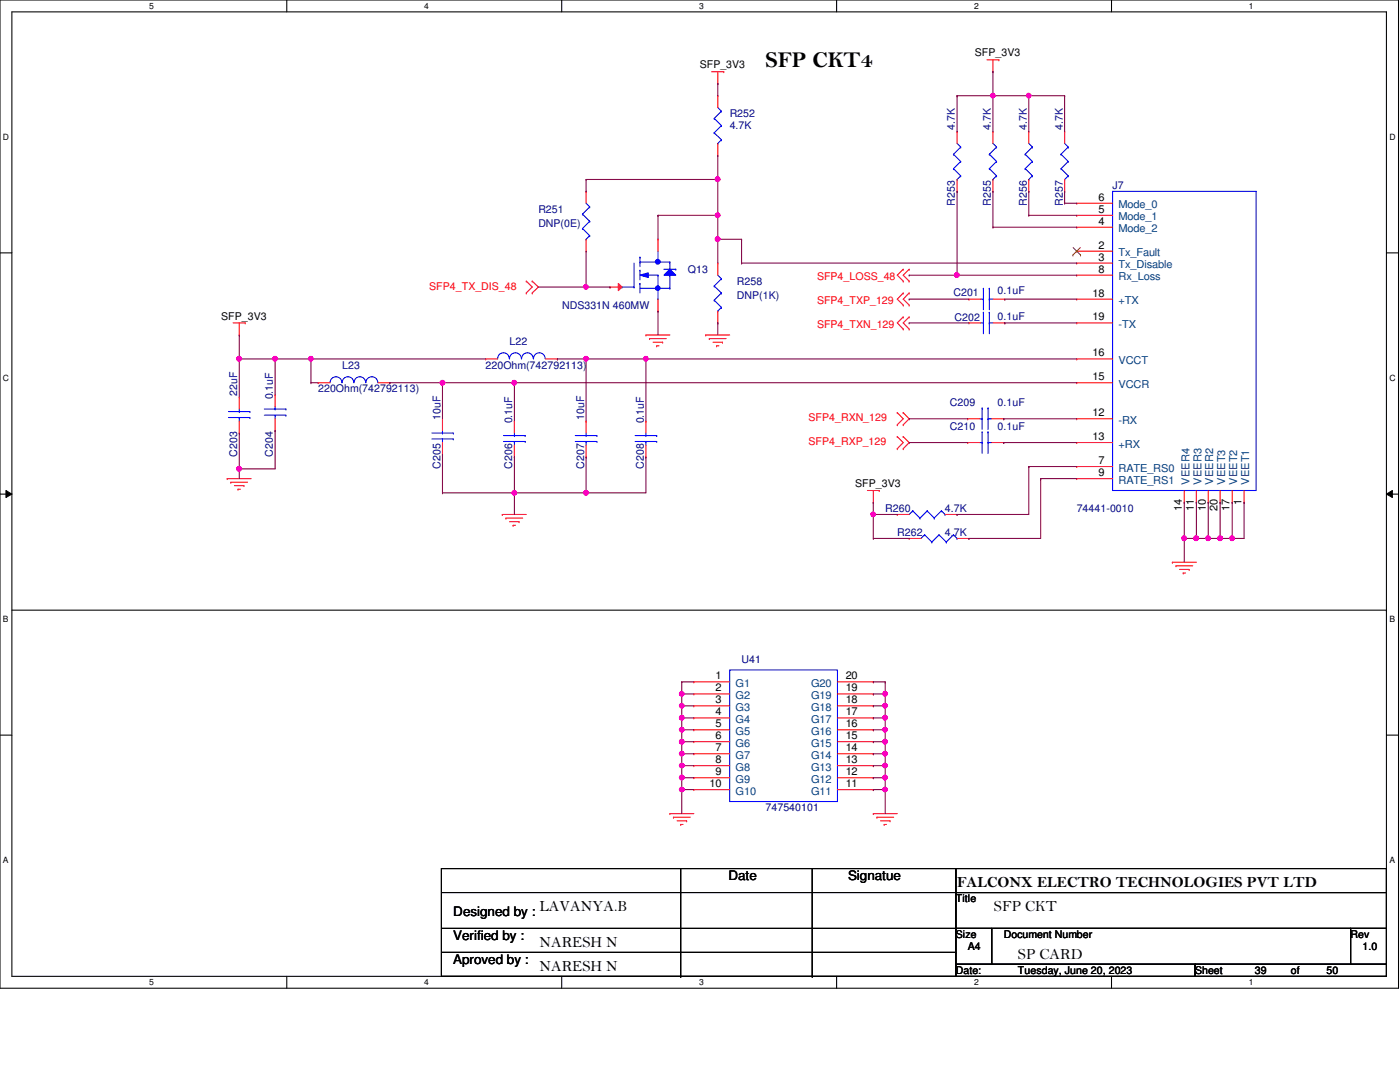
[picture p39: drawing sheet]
<svg xmlns="http://www.w3.org/2000/svg" width="279mm" height="216mm" viewBox="0 0 279 216" stroke-linecap="round" stroke-linejoin="round" font-family="sans-serif">
<defs><g id="words">
<text font-size="4.5" x="152.8" y="13.4">SFP CKT4</text>
<g font-size="3.1">
<text x="191" y="177">FALCONX ELECTRO TECHNOLOGIES PVT LTD</text>
<text x="107.7" y="181.7">LAVANYA.B</text>
<text x="198.4" y="181.7">SFP CKT</text>
<text x="107.7" y="188.9">NARESH N</text>
<text x="203.2" y="191.3">SP CARD</text>
<text x="107.7" y="193.7">NARESH N</text>
</g>
<g font-size="2.6">
<text x="145.4" y="175.7">Date</text>
<text x="169.2" y="175.7">Signatue</text>
<text x="90.5" y="182.8">Designed by :</text>
<text x="90.5" y="187.6">Verified by :</text>
<text x="90.5" y="192.4">Aproved by :</text>
</g>
<g font-size="2.2">
<text x="219.2" y="40">6</text>
<text x="219.2" y="42.5">5</text>
<text x="219.2" y="44.8">4</text>
<text x="219.2" y="52">3</text>
<text x="219.2" y="49.6">2</text>
<text x="218" y="59.2">18</text>
<text x="219.2" y="54.4">8</text>
<text x="218" y="63.9">19</text>
<text x="218" y="71.1">16</text>
<text x="218" y="75.9">15</text>
<text x="218" y="83.1">12</text>
<text x="218" y="87.8">13</text>
<text x="219.2" y="92.6">7</text>
<text x="219.2" y="95">9</text>
<text x="235.8" y="102" transform="rotate(-90 235.8 102)">14</text>
<text x="238.3" y="102" transform="rotate(-90 238.3 102)">11</text>
<text x="240.6" y="102" transform="rotate(-90 240.6 102)">10</text>
<text x="243" y="102" transform="rotate(-90 243 102)">20</text>
<text x="245.4" y="102" transform="rotate(-90 245.4 102)">17</text>
<text x="247.8" y="100.8" transform="rotate(-90 247.8 100.8)">1</text>
<text x="142.8" y="135.6">1</text>
<text x="142.8" y="138">2</text>
<text x="168.8" y="135.6">20</text>
<text x="168.8" y="138">19</text>
<text x="142.8" y="142.7">4</text>
<text x="142.8" y="140.3">3</text>
<text x="168.8" y="140.3">18</text>
<text x="168.8" y="142.7">17</text>
<text x="142.8" y="145.1">5</text>
<text x="142.8" y="147.5">6</text>
<text x="142.8" y="149.9">7</text>
<text x="168.8" y="145.1">16</text>
<text x="168.8" y="147.5">15</text>
<text x="168.8" y="149.9">14</text>
<text x="142.8" y="152.3">8</text>
<text x="142.8" y="154.7">9</text>
<text x="168.8" y="154.7">12</text>
<text x="168.8" y="152.3">13</text>
<text x="141.6" y="157.1">10</text>
<text x="168.8" y="157.1">11</text>
</g>
<g font-size="2.2" fill="#004080">
<text x="223.2" y="41.6">Mode_0</text>
<text x="223.2" y="44">Mode_1</text>
<text x="223.2" y="46.4">Mode_2</text>
<text x="223.2" y="53.5">Tx_Disable</text>
<text x="223.2" y="51.1">Tx_Fault</text>
<text x="223.2" y="55.9">Rx_Loss</text>
<text x="223.2" y="60.7">+TX</text>
<text x="223.2" y="65.4">-TX</text>
<text x="223.2" y="77.4">VCCR</text>
<text x="223.2" y="72.6">VCCT</text>
<text x="223.2" y="84.6">-RX</text>
<text x="223.2" y="89.3">+RX</text>
<text x="223.2" y="94.1">RATE_RS0</text>
<text x="223.2" y="96.5">RATE_RS1</text>
<text x="237.4" y="96.7" transform="rotate(-90 237.4 96.7)">VEER4</text>
<text x="239.8" y="96.7" transform="rotate(-90 239.8 96.7)">VEER3</text>
<text x="242.1" y="96.7" transform="rotate(-90 242.1 96.7)">VEER2</text>
<text x="244.5" y="96.7" transform="rotate(-90 244.5 96.7)">VEET3</text>
<text x="246.9" y="96.7" transform="rotate(-90 246.9 96.7)">VEET2</text>
<text x="249.3" y="96.7" transform="rotate(-90 249.3 96.7)">VEET1</text>
<text x="146.8" y="137.1">G1</text>
<text x="161.9" y="137.1">G20</text>
<text x="146.8" y="139.5">G2</text>
<text x="146.8" y="141.9">G3</text>
<text x="161.9" y="139.5">G19</text>
<text x="161.9" y="141.9">G18</text>
<text x="146.8" y="144.3">G4</text>
<text x="146.8" y="146.6">G5</text>
<text x="146.8" y="149">G6</text>
<text x="161.9" y="144.3">G17</text>
<text x="161.9" y="146.6">G16</text>
<text x="161.9" y="149">G15</text>
<text x="146.8" y="151.4">G7</text>
<text x="146.8" y="153.8">G8</text>
<text x="161.9" y="151.4">G14</text>
<text x="161.9" y="153.8">G13</text>
<text x="146.8" y="156.2">G9</text>
<text x="146.8" y="158.6">G10</text>
<text x="161.9" y="158.6">G11</text>
<text x="161.9" y="156.2">G12</text>
</g>
<g font-size="2.1">
<text x="194.6" y="11.3">SFP_3V3</text>
<text x="139.7" y="13.6">SFP_3V3</text>
<text x="44.2" y="63.8">SFP_3V3</text>
<text x="170.7" y="97.2">SFP_3V3</text>
<text x="190.8" y="180">Title</text>
<text x="190.8" y="187.2">Size</text>
<text x="193.1" y="189.6">A4</text>
<text x="200.3" y="187.2">Document Number</text>
<text x="269.5" y="187.2">Rev</text>
<text x="271.9" y="189.6">1.0</text>
<text x="190.8" y="194.4">Date:</text>
<text x="203.2" y="194.4">Tuesday, June 20, 2023</text>
<text x="238.5" y="194.4">Sheet</text>
<text x="250.4" y="194.4">39</text>
<text x="257.6" y="194.4">of</text>
<text x="264.8" y="194.4">50</text>
</g>
<g font-size="2.1" fill="#000080">
<text x="145.6" y="23.4">R252</text>
<text x="145.6" y="25.8">4.7K</text>
<text x="190.6" y="26" transform="rotate(-90 190.6 26)">4.7K</text>
<text x="197.7" y="26" transform="rotate(-90 197.7 26)">4.7K</text>
<text x="204.9" y="26" transform="rotate(-90 204.9 26)">4.7K</text>
<text x="212.1" y="26" transform="rotate(-90 212.1 26)">4.7K</text>
<text x="190.6" y="41.1" transform="rotate(-90 190.6 41.1)">R253</text>
<text x="197.7" y="41.1" transform="rotate(-90 197.7 41.1)">R255</text>
<text x="204.9" y="41.1" transform="rotate(-90 204.9 41.1)">R256</text>
<text x="212.1" y="41.1" transform="rotate(-90 212.1 41.1)">R257</text>
<text x="222" y="37.8">J7</text>
<text x="107.4" y="42.5">R251</text>
<text x="107.4" y="45.4">DNP(0E)</text>
<text x="137.3" y="54.4">Q13</text>
<text x="147.1" y="56.9">R258</text>
<text x="147.1" y="59.7">DNP(1K)</text>
<text x="190.3" y="59">C201</text>
<text x="199.1" y="58.8">0.1uF</text>
<text x="112.2" y="61.6">NDS331N 460MW</text>
<text x="190.5" y="64">C202</text>
<text x="199.1" y="63.8">0.1uF</text>
<text x="101.7" y="68.8">L22</text>
<text x="68.3" y="73.6">L23</text>
<text x="96.9" y="73.6">220Ohm(742792113)</text>
<text x="47.3" y="79" transform="rotate(-90 47.3 79)">22uF</text>
<text x="54.5" y="79.7" transform="rotate(-90 54.5 79.7)">0.1uF</text>
<text x="63.5" y="78.3">220Ohm(742792113)</text>
<text x="87.9" y="83.8" transform="rotate(-90 87.9 83.8)">10uF</text>
<text x="116.6" y="83.8" transform="rotate(-90 116.6 83.8)">10uF</text>
<text x="189.6" y="80.9">C209</text>
<text x="199.1" y="80.9">0.1uF</text>
<text x="102.2" y="84.5" transform="rotate(-90 102.2 84.5)">0.1uF</text>
<text x="128.5" y="84.5" transform="rotate(-90 128.5 84.5)">0.1uF</text>
<text x="189.6" y="85.7">C210</text>
<text x="199.1" y="85.7">0.1uF</text>
<text x="47.3" y="91.2" transform="rotate(-90 47.3 91.2)">C203</text>
<text x="54.5" y="91.2" transform="rotate(-90 54.5 91.2)">C204</text>
<text x="87.9" y="93.6" transform="rotate(-90 87.9 93.6)">C205</text>
<text x="102.2" y="93.6" transform="rotate(-90 102.2 93.6)">C206</text>
<text x="116.6" y="93.6" transform="rotate(-90 116.6 93.6)">C207</text>
<text x="128.5" y="93.6" transform="rotate(-90 128.5 93.6)">C208</text>
<text x="176.7" y="102.2">R260</text>
<text x="179.1" y="107">R262</text>
<text x="188.6" y="107">4.7K</text>
<text x="188.6" y="102.2">4.7K</text>
<text x="214.9" y="102.2">74441-0010</text>
<text x="148" y="132.3">U41</text>
<text x="152.8" y="161.9">747540101</text>
</g>
<g font-size="2.1" fill="#f00">
<text x="85.7" y="57.8">SFP4_TX_DIS_48</text>
<text x="163.1" y="55.9">SFP4_LOSS_48</text>
<text x="163.1" y="60.7">SFP4_TXP_129</text>
<text x="163.1" y="65.4">SFP4_TXN_129</text>
<text x="161.4" y="84.1">SFP4_RXN_129</text>
<text x="161.4" y="88.9">SFP4_RXP_129</text>
</g>
<g font-size="1.7">
<text x="29.8" y="1.8">5</text>
<text x="84.7" y="1.8">4</text>
<text x="139.5" y="1.8">3</text>
<text x="194.4" y="1.8">2</text>
<text x="249.3" y="1.8">1</text>
<text x=".6" y="27.9">D</text>
<text x="277.3" y="27.9">D</text>
<text x=".6" y="76">C</text>
<text x="277.3" y="76">C</text>
<text x=".6" y="124.2">B</text>
<text x="277.3" y="124.2">B</text>
<text x=".6" y="172.3">A</text>
<text x="277.3" y="172.3">A</text>
<text x="29.8" y="196.6">5</text>
<text x="84.7" y="196.6">4</text>
<text x="139.5" y="196.6">3</text>
<text x="194.4" y="196.6">2</text>
<text x="249.3" y="196.6">1</text>
</g>
</g></defs>
<path d="M0 0h279.1v197.2h-279.1zM2.4 2.4h274.3v192.4h-274.3z" fill="none" stroke="#000" stroke-width=".21"/>
<g fill="#fff">
<path d="M29.8 .3h.9v1.9h-.9z"/>
<path d="M29.8 195.1h.9v1.9h-.9z"/>
</g>
<path d="M57.2 0v2.4M57.2 194.8v2.4" fill="none" stroke="#000" stroke-width=".21"/>
<g fill="#fff">
<path d="M84.7 .3h.9v1.9h-.9z"/>
<path d="M84.7 195.1h.9v1.9h-.9z"/>
</g>
<path d="M112.1 0v2.4M112.1 194.8v2.4" fill="none" stroke="#000" stroke-width=".21"/>
<g fill="#fff">
<path d="M139.5 .3h1v1.9h-1z"/>
<path d="M139.5 195.1h1v1.9h-1z"/>
</g>
<path d="M167 0v2.4M167 194.8v2.4" fill="none" stroke="#000" stroke-width=".21"/>
<g fill="#fff">
<path d="M194.4 .3h.9v1.9h-.9z"/>
<path d="M194.4 195.1h.9v1.9h-.9z"/>
</g>
<path d="M221.8 0v2.4M221.8 194.8v2.4" fill="none" stroke="#000" stroke-width=".21"/>
<g fill="#fff">
<path d="M249.3 .3h.9v1.9h-.9z"/>
<path d="M249.3 195.1h.9v1.9h-.9z"/>
<path d="M.6 26.4h1.2v1.9h-1.2z"/>
<path d="M277.3 26.4h1.2v1.9h-1.2z"/>
<path d="M.6 74.5h1.2v1.9h-1.2z"/>
<path d="M277.3 74.5h1.2v1.9h-1.2z"/>
</g>
<path d="M0 50.5h2.4M276.7 50.5h2.4" fill="none" stroke="#000" stroke-width=".21"/>
<g fill="#fff">
<path d="M.6 122.6h1.1v1.9h-1.1z"/>
<path d="M277.3 122.6h1.1v1.9h-1.1z"/>
</g>
<path d="M0 98.6h2.4M276.7 98.6h2.4" fill="none" stroke="#000" stroke-width=".21"/>
<path d="M1.2 97.9l1.2 .7-1.2 .7zM276.7 98.6l1.2-.7v1.4z" fill="#000"/>
<path d="M1.2 97.9l1.2 .7-1.2 .7zM276.7 98.6l1.2-.7v1.4z" fill="none" stroke="#000" stroke-width=".2"/>
<g fill="#fff">
<path d="M.6 170.7h1.1v1.9h-1.1z"/>
<path d="M277.3 170.7h1.1v1.9h-1.1z"/>
</g>
<g fill="none" stroke="#000" stroke-width=".21">
<path d="M2.4 121.8h274.3M276.7 121.8h.1M0 146.7h2.4M276.7 146.7h2.4M88.1 173.3h102.7v21.5h-102.7zM88.1 178.1h102.7M135.8 173.3v21.5M162.1 173.3v21.5M190.8 173.3h85.9v4.8h-85.9zM190.8 178.1h85.9v7.2h-85.9zM190.8 178.1h.1M88.1 185.3h102.7"/>
<path d="M88.1 190h102.7M135.8 194.8h.1M162.1 194.8h.1M190.8 185.3h7.1v7.1h-7.1zM190.8 192.4h47.7v2.4h-47.7zM190.8 185.3h.1M190.8 190h.1M197.9 185.3h71.6v7.1h-71.6zM238.5 192.4h38.2v2.4h-38.2zM269.5 185.3h7.2v7.1h-7.2z"/>
</g>
<g fill="none" stroke="#f00" stroke-width=".21">
<path d="M142 14.3h2.4M143.3 16.7h.1M143.3 14.3v2.4M144.4 14.3h.1M197 11.9h2.3M198.2 14.3h.1M198.2 11.9v2.4M199.3 11.9h.1M117 38.2h.1M117 38.2v2.4M198.2 26.2h.1M198.2 38.2h.1"/>
<path d="M198.2 26.2v2.4M198.2 35.8v2.4M205.3 26.2h.1M205.3 38.2h.1M205.3 26.2v2.4M205.3 35.8v2.4M212.5 26.2h.1M212.5 38.2h.1M212.5 26.2v2.4M212.5 35.8v2.4M105 56.1h.1M105 58.5h.1"/>
<path d="M105 56.1l1.2 1.2-1.2 1.2M106.2 58.5h.1M106.2 56.1h.1M106.2 56.1l1.2 1.2-1.2 1.2M117 50.1h.1M117 47.8v2.3M180.3 53.7h.1M180.3 56.1h.1M180.3 58.5h.1M180.3 53.7l-1.2 1.2 1.2 1.2M180.3 58.5l-1.2 1.2 1.2 1.2M181.4 53.7h.1"/>
<path d="M181.4 56.1h.1M181.4 58.5h.1M181.4 53.7l-1.1 1.2 1.1 1.2M181.4 58.5l-1.1 1.2 1.1 1.2M214.9 54.9h.1M214.9 40.6h.1M214.9 43h.1M214.9 45.3h.1M214.9 52.5h.1M214.9 50.1h.1M214.9 59.7h.1M214.9 54.9h7.1"/>
<path d="M214.9 40.6h7.1M214.9 43h7.1M214.9 45.3h7.1M214.9 52.5h7.1M214.9 50.1h7.1M214.9 59.7h7.1M46.5 64.4h2.4M47.8 66.8h.1M47.8 64.4v2.4M48.9 64.4h.1M54.9 78.8h.1M54.9 78.8v2.4"/>
<path d="M63.5 76.4h.1M63.5 76.4h2.4M75.4 76.4h2.4M77.8 76.4h.1M128.9 66.8h.1M128.9 66.8h4.8M129.6 67.6h.1M129.6 67.6h3.4M130.3 68.3h1.9M131.1 69h.1M131.1 69h.4M132.2 68.3h.1"/>
<path d="M140.8 66.8h.1M140.8 66.8h4.8M141.6 67.6h.1M141.6 67.6h3.3M142.3 68.3h1.9M143 69h.1M143 69h.5M144.2 68.3h.1M180.3 60.9h.1M180.3 63.2h.1M180.3 65.7h.1M180.3 63.2l-1.2 1.2 1.2 1.3"/>
<path d="M181.4 60.9h.1M181.4 63.2h.1M181.4 65.7h.1M181.4 63.2l-1.1 1.2 1.1 1.3M193.4 64.4h.1M193.4 64.4h2.3M198.2 64.4h2.3M200.5 64.4h.1M214.9 76.4h.1M214.9 71.6h.1M214.9 64.4h.1M214.9 64.4h7.1"/>
<path d="M214.9 76.4h7.1M214.9 71.6h7.1M45.3 95.5h.1M45.3 95.5h4.8M46.1 96.2h.1M46.1 96.2h3.3M46.8 96.9h1.9M47.5 97.6h.1M47.5 97.6h.5M48.7 96.9h.1M54.9 85.9h.1M54.9 83.6v2.3"/>
<path d="M88.3 83.6h.1M88.3 90.7h.1M88.3 83.6v2.3M88.3 88.3v2.4M102.7 84h.1M102.7 91.2h.1M102.7 84v2.4M102.7 88.8v2.4M117 84h.1M117 91.2h.1M117 84v2.4M117 88.8v2.4"/>
<path d="M173.1 97.9h2.4M174.3 97.9v2.3M175.5 97.9h.1M179.1 82.3h.1M179.1 84.8h.1M179.1 87.1h.1M179.1 89.5h.1M179.1 82.3l1.2 1.3-1.2 1.2M179.1 87.1l1.2 1.2-1.2 1.2M180.3 84.8h.1M180.3 82.3h.1M180.3 89.5h.1"/>
<path d="M180.3 87.1h.1M180.3 82.3l1.1 1.3-1.1 1.2M180.3 87.1l1.1 1.2-1.1 1.2M193.1 88.3h.1M193.1 88.3h2.4M197.9 88.3h2.4M200.3 88.3h.1M214.9 83.6h.1M214.9 88.3h.1M214.9 93.1h.1M214.9 95.5h.1M214.9 95.5h7.1"/>
<path d="M214.9 83.6h7.1M214.9 88.3h7.1M214.9 93.1h7.1M236.3 97.9v2.3M238.8 97.9v2.3M241.1 97.9v2.3M243.5 97.9v2.3M245.9 97.9v2.3M248.3 97.9v2.3M100.2 102.7h.1M100.2 102.7h4.8M101 103.4h.1"/>
<path d="M101 103.4h3.3M101.7 104.1h1.9M102.4 104.8h.1M102.4 104.8h.5M103.6 104.1h.1M174.3 100.2h.1M179.1 102.7h.1M179.1 102.7h2.3M181.4 107.4h.1M181.4 107.4h2.4M188.6 102.7h2.4M191 102.7h.1"/>
<path d="M191 107.4h2.4M193.4 107.4h.1M234 112.2h.1M234 112.2h4.8M234.7 112.9h.1M234.7 112.9h3.3M235.4 113.6h1.9M236.1 114.3h.1M236.1 114.3h.5M236.3 100.2h.1M237.3 113.6h.1M238.8 100.2h.1"/>
<path d="M241.1 100.2h.1M243.5 100.2h.1M245.9 100.2h.1M248.3 100.2h.1M133.7 162.3h.1M133.7 162.3h4.8M134.4 163.1h.1M134.4 163.1h3.4M135.1 163.8h1.9M135.8 164.5h.1M135.8 164.5h.5M137 163.8h.1"/>
<path d="M174.3 162.3h.1M174.3 162.3h4.8M175 163.1h.1M175 163.1h3.4M175.7 163.8h1.9M176.4 164.5h.1M176.4 164.5h.5M177.6 163.8h.1"/>
</g>
<g fill="none" stroke="#00f" stroke-width=".21">
<path d="M197.4 30.8h.1M197.4 33.7h.1M197.4 30.8l1.5 1.4M197.4 33.7l1.5 1.4M198.2 35.8h.1M198.2 28.6l.7 .7M198.9 29.3h.1M198.9 32.2h.1M198.9 35.1h.1M198.9 29.3l-1.5 1.5M198.9 32.2l-1.5 1.5M198.9 35.1l-.7 .7"/>
<path d="M204.6 30.8h.1M204.6 33.7h.1M204.6 30.8l1.4 1.4M204.6 33.7l1.4 1.4M205.3 35.8h.1M205.3 28.6l.7 .7M206 29.3h.1M206 32.2h.1M206 35.1h.1M206 29.3l-1.4 1.5M206 32.2l-1.4 1.5M206 35.1l-.7 .7"/>
<path d="M211.8 30.8h.1M211.8 33.7h.1M211.8 30.8l1.4 1.4M211.8 33.7l1.4 1.4M212.5 35.8h.1M212.5 28.6l.7 .7M213.2 29.3h.1M213.2 32.2h.1M213.2 35.1h.1M213.2 29.3l-1.4 1.5M213.2 32.2l-1.4 1.5M213.2 35.1l-.7 .7"/>
<path d="M222 38.2h28.7v59.7h-28.7zM116.2 42.7h.1M116.2 45.6h.1M116.2 42.7l1.5 1.5M116.2 45.6l1.5 1.4M117 47.8h.1M117 40.6l.7 .7M117.7 41.3h.1M117.7 44.2h.1M117.7 47h.1M117.7 41.3l-1.5 1.4M117.7 44.2l-1.5 1.4"/>
<path d="M117.7 47l-.7 .8M65.9 76.4a1.19 1.19 0 0 1 1.2-1.2 1.19 1.19 0 0 1 1.1 1.2M68.3 76.4a1.16 1.16 0 0 1 1.1-1.2 1.16 1.16 0 0 1 1.2 1.2M70.7 76.4a1.16 1.16 0 0 1 1.1-1.2 1.16 1.16 0 0 1 1.2 1.2M73 76.4a1.19 1.19 0 0 1 1.2-1.2 1.19 1.19 0 0 1 1.2 1.2M195.7 64.4h.6M196.3 64.4h.1M196.3 62.3h.1M196.3 62.3v4.3M197.4 62.3h.1M197.4 64.4h.1M197.4 64.4h.8"/>
<path d="M197.4 62.3v4.3M52.7 82.8h4.4M52.7 81.6h4.4M54.9 81.6h.1M54.9 82.8h.1M54.9 81.2v.4M54.9 82.8v.8M57.1 82.8h.1M57.1 81.6h.1M86.2 87.6h4.3M86.2 86.4h4.3M88.3 86.4h.1"/>
<path d="M88.3 87.6h.1M88.3 85.9v.5M88.3 87.6v.7M90.5 87.6h.1M90.5 86.4h.1M100.5 88.1h4.3M100.5 86.9h4.3M102.7 86.9h.1M102.7 88.1h.1M102.7 86.4v.5M102.7 88.1v.7M104.8 88.1h.1"/>
<path d="M104.8 86.9h.1M114.8 88.1h4.3M114.8 86.9h4.3M117 86.9h.1M117 88.1h.1M117 86.4v.5M117 88.1v.7M119.1 88.1h.1M119.1 86.9h.1M195.5 88.3h.5M196 88.3h.1M196 86.2h.1"/>
<path d="M196 86.2v4.3M197.2 86.2h.1M197.2 88.3h.1M197.2 88.3h.7M197.2 86.2v4.3M182.2 101.9h.1M182.2 101.9l-.8 .8M182.2 101.9l1.4 1.5M183.6 103.4h.1M184.5 106.7h.1M184.5 106.7l-.7 .7M184.5 106.7l1.5 1.5"/>
<path d="M185 101.9h.1M185 101.9l-1.4 1.5M185 101.9l1.4 1.5M186 108.2h.1M186.4 103.4h.1M187.4 106.7h.1M187.4 106.7l-1.4 1.5M187.4 106.7l1.4 1.5M187.9 101.9h.1M187.9 101.9l-1.5 1.5M187.9 101.9l.7 .8M188.6 102.7h.1"/>
<path d="M188.8 108.2h.1M190.3 106.7h.1M190.3 106.7l-1.5 1.5M190.3 106.7l.7 .7M191 107.4h.1"/>
</g>
<path d="M214.1 50.9h.1M214.2 49.4l1.4 1.5M215.6 49.4l-1.5 1.5M215.6 50.9h.1" fill="none" stroke="#804000" stroke-width=".2"/>
<path d="M133.7 53.7l1.2 1.2h-2.4z" fill="#00f"/>
<g fill="none" stroke="#00f" stroke-width=".21">
<path d="M124.1 57.3h.1M124.1 57.3h2.4M126.5 57.3h.1M126.5 52.5v4.8M127.7 56.6h.1M127.7 53.9h.1M127.7 51.3h.1M127.7 52.3h.1M127.7 51.3v1.9M127.7 53.9v1.9M127.7 56.6v1.9M127.7 57.5h6"/>
<path d="M127.7 52.3h6M128.9 54.9h2.4M131.3 52.3h.1M131.3 54.9h.1M131.3 59.7h.1M131.3 50.1v2.2M131.3 54.9v4.8M132.5 53.7h2.4M133.7 53.7l1.2 1.2h-2.4zM133.7 57.5h.1M133.7 54.9h.1M133.7 52.3h.1"/>
<path d="M133.7 52.3v1.4M133.7 54.9v2.6M134.9 53.7h.1"/>
</g>
<path d="M127.7 54.9l1.7-.5v1z" fill="#00f"/>
<path d="M127.7 54.9l1.7-.5v1z" fill="none" stroke="#00f" stroke-width=".21"/>
<circle cx="131.3" cy="52.2" r=".47" fill="#00f"/>
<circle cx="131.3" cy="52.2" r=".47" fill="none" stroke="#00f" stroke-width=".21"/>
<circle cx="131.3" cy="57.5" r=".46" fill="#00f"/>
<circle cx="131.3" cy="57.5" r=".46" fill="none" stroke="#00f" stroke-width=".21"/>
<path d="M131.3 47.8h.1M131.3 47.8v2.3" fill="none" stroke="#f00" stroke-width=".21"/>
<path d="M123.4 56.6l.7 .7-.7 .7z" fill="#f00"/>
<g fill="none" stroke="#f00" stroke-width=".21">
<path d="M143.3 19.1h.1M143.3 19.1v2.4M143.3 31h.1M143.3 28.6v2.4M191 26.2h.1M191 38.2h.1M191 26.2v2.4M191 35.8v2.4M121.8 57.3h.1M121.8 57.3h2.3M123.4 56.6l.7 .7-.7 .7zM131.3 59.7v2.4"/>
<path d="M143.3 52.5h.1M143.3 52.5v2.4M193.4 59.7h.1M193.4 59.7h2.3M198.2 59.7h2.3M200.5 59.7h.1M47.8 79.2h.1M47.8 79.2v2.4M96.9 71.6h.1M96.9 71.6h2.4M108.8 71.6h2.5M111.3 71.6h.1"/>
<path d="M131.3 62.1h.1M143.3 64.4h.1M143.3 62.1v2.3M47.8 86.4h.1M47.8 84v2.4M128.9 84h.1M128.9 91.2h.1M128.9 84v2.4M128.9 88.8v2.4M193.1 83.6h.1M193.1 83.6h2.4M197.9 83.6h2.4"/>
<path d="M200.3 83.6h.1M138.5 136.1h.1M138.5 138.5h.1M138.5 136.1h7.1M138.5 138.5h7.1M167.1 136.1h7.2M167.1 138.5h7.2M174.3 136.1h.1M174.3 138.5h.1M138.5 143.3h.1M138.5 140.8h.1M138.5 145.6h.1"/>
<path d="M138.5 148h.1M138.5 150.4h.1M138.5 152.8h.1M138.5 155.2h.1M138.5 157.6h.1M138.5 143.3h7.1M138.5 140.8h7.1M138.5 145.6h7.1M138.5 148h7.1M138.5 150.4h7.1M138.5 152.8h7.1M138.5 155.2h7.1"/>
<path d="M138.5 157.6h7.1M167.1 143.3h7.2M167.1 140.8h7.2M167.1 145.6h7.2M167.1 148h7.2M167.1 150.4h7.2M167.1 152.8h7.2M167.1 155.2h7.2M167.1 157.6h7.2M174.3 157.6h.1M174.3 155.2h.1M174.3 140.8h.1"/>
<path d="M174.3 143.3h.1M174.3 145.6h.1M174.3 148h.1M174.3 150.4h.1M174.3 152.8h.1"/>
</g>
<g fill="none" stroke="#00f" stroke-width=".21">
<path d="M142.5 23.6h.1M142.5 26.5h.1M142.5 23.6l1.5 1.5M142.5 26.5l1.5 1.4M143.3 28.6h.1M143.3 21.5l.7 .7M144 22.2h.1M144 25.1h.1M144 27.9h.1M144 22.2l-1.5 1.4M144 25.1l-1.5 1.4M144 27.9l-.7 .7"/>
<path d="M190.3 30.8h.1M190.3 33.7h.1M190.3 30.8l1.4 1.4M190.3 33.7l1.4 1.4M191 35.8h.1M191 28.6l.7 .7M191.7 29.3h.1M191.7 32.2h.1M191.7 35.1h.1M191.7 29.3l-1.4 1.5M191.7 32.2l-1.4 1.5M191.7 35.1l-.7 .7"/>
<path d="M142.5 57.1h.1M142.5 59.9h.1M142.5 57.1l1.5 1.4M142.5 59.9l1.5 1.4M143.3 54.9l.7 .7M144 55.6h.1M144 58.5h.1M144 55.6l-1.5 1.5M144 58.5l-1.5 1.4M195.7 59.7h.6M196.3 59.7h.1M196.3 57.5h.1"/>
<path d="M196.3 57.5v4.3M197.4 57.5h.1M197.4 59.7h.1M197.4 59.7h.8M197.4 57.5v4.3M101.6 71.6a1.17 1.17 0 0 0-1.1-1.2 1.17 1.17 0 0 0-1.2 1.2M104.1 71.6a1.19 1.19 0 0 0-1.3-1.2 1.19 1.19 0 0 0-1.1 1.2M106.4 71.6a1.17 1.17 0 0 0-1.2-1.2 1.17 1.17 0 0 0-1.1 1.2M108.8 71.6a1.17 1.17 0 0 0-1.2-1.2 1.17 1.17 0 0 0-1.1 1.2M143.3 62.1h.1M144 61.3h.1M144 61.3l-.7 .8"/>
<path d="M45.6 83.3h4.3M45.6 82.1h4.3M47.8 82.1h.1M47.8 83.3h.1M47.8 81.6v.5M47.8 83.3v.7M49.9 83.3h.1M49.9 82.1h.1M126.7 88.1h4.4M126.7 86.9h4.4M128.9 86.9h.1M128.9 88.1h.1"/>
<path d="M128.9 86.4v.5M128.9 88.1v.7M131.1 88.1h.1M131.1 86.9h.1M195.5 83.6h.5M196 83.6h.1M196 81.4h.1M196 81.4v4.3M197.2 81.4h.1M197.2 83.6h.1M197.2 83.6h.7M197.2 81.4v4.3"/>
<path d="M145.6 133.7h21.5v26.2h-21.5z"/>
</g>
<g fill="none" stroke="#800040" stroke-width=".21">
<path d="M143.3 16.7h.1M143.3 16.7v2.4M198.2 14.3h.1M198.2 14.3v4.8M136.1 136.1h.1M136.1 138.5h.1M136.1 136.1h2.4M136.1 136.1v4.7M136.1 138.5h2.4M174.3 136.1h.1M174.3 136.1h2.4M176.7 136.1h.1"/>
<path d="M176.7 136.1v2.4"/>
</g>
<circle cx="136.1" cy="138.4" r=".46" fill="#f0f"/>
<circle cx="136.1" cy="138.4" r=".46" fill="none" stroke="#f0f" stroke-width=".21"/>
<path d="M174.3 138.5h.1M174.3 138.5h2.4" fill="none" stroke="#800040" stroke-width=".21"/>
<circle cx="176.6" cy="138.4" r=".45" fill="#f0f"/>
<circle cx="176.6" cy="138.4" r=".45" fill="none" stroke="#f0f" stroke-width=".21"/>
<g fill="none" stroke="#800040" stroke-width=".21">
<path d="M191 19.1h.1M191 19.1v7.1M198.2 19.1h.1M198.2 19.1v7.1M198.2 19.1h7.1M205.3 19.1h.1M205.3 19.1v7.1M212.5 19.1h.1M212.5 19.1v7.1M176.7 138.5h.1M176.7 138.5v2.3M136.1 140.8h.1"/>
<path d="M136.1 140.8v2.5M136.1 140.8h2.4"/>
</g>
<circle cx="136.1" cy="140.8" r=".46" fill="#f0f"/>
<circle cx="136.1" cy="140.8" r=".46" fill="none" stroke="#f0f" stroke-width=".21"/>
<path d="M174.3 140.8h.1M174.3 140.8h2.4" fill="none" stroke="#800040" stroke-width=".21"/>
<circle cx="176.6" cy="140.8" r=".45" fill="#f0f"/>
<circle cx="176.6" cy="140.8" r=".45" fill="none" stroke="#f0f" stroke-width=".21"/>
<path d="M136.1 143.3h.1M136.1 143.3h2.4M176.7 140.8h.1M176.7 140.8v2.5" fill="none" stroke="#800040" stroke-width=".21"/>
<circle cx="136.1" cy="143.2" r=".47" fill="#f0f"/>
<circle cx="136.1" cy="143.2" r=".47" fill="none" stroke="#f0f" stroke-width=".21"/>
<path d="M136.1 143.3h.1M136.1 143.3v2.3M174.3 143.3h.1M174.3 143.3h2.4" fill="none" stroke="#800040" stroke-width=".21"/>
<circle cx="176.6" cy="143.2" r=".46" fill="#f0f"/>
<circle cx="176.6" cy="143.2" r=".46" fill="none" stroke="#f0f" stroke-width=".21"/>
<path d="M136.1 145.6h.1M136.1 145.6v2.4M136.1 145.6h2.4M176.7 143.3h.1M176.7 143.3v2.3" fill="none" stroke="#800040" stroke-width=".21"/>
<circle cx="136.1" cy="145.6" r=".46" fill="#f0f"/>
<circle cx="136.1" cy="145.6" r=".46" fill="none" stroke="#f0f" stroke-width=".21"/>
<path d="M174.3 145.6h.1M174.3 145.6h2.4" fill="none" stroke="#800040" stroke-width=".21"/>
<circle cx="176.6" cy="145.6" r=".45" fill="#f0f"/>
<circle cx="176.6" cy="145.6" r=".45" fill="none" stroke="#f0f" stroke-width=".21"/>
<path d="M136.1 148h.1M136.1 148h2.4M136.1 148v2.4M176.7 145.6h.1M176.7 145.6v2.4" fill="none" stroke="#800040" stroke-width=".21"/>
<circle cx="136.1" cy="150.4" r=".46" fill="#f0f"/>
<circle cx="136.1" cy="150.4" r=".46" fill="none" stroke="#f0f" stroke-width=".21"/>
<circle cx="136.1" cy="148" r=".47" fill="#f0f"/>
<circle cx="136.1" cy="148" r=".47" fill="none" stroke="#f0f" stroke-width=".21"/>
<path d="M174.3 148h.1M174.3 148h2.4M176.7 148h.1M176.7 148v2.4" fill="none" stroke="#800040" stroke-width=".21"/>
<circle cx="176.6" cy="150.4" r=".45" fill="#f0f"/>
<circle cx="176.6" cy="150.4" r=".45" fill="none" stroke="#f0f" stroke-width=".21"/>
<circle cx="176.6" cy="148" r=".46" fill="#f0f"/>
<circle cx="176.6" cy="148" r=".46" fill="none" stroke="#f0f" stroke-width=".21"/>
<path d="M143.3 35.8h.1M143.3 31v4.8M136.1 150.4h.1M136.1 150.4h2.4M136.1 150.4v2.4" fill="none" stroke="#800040" stroke-width=".21"/>
<circle cx="136.1" cy="152.8" r=".46" fill="#f0f"/>
<circle cx="136.1" cy="152.8" r=".46" fill="none" stroke="#f0f" stroke-width=".21"/>
<path d="M131.3 43h.1M131.3 43h12M174.3 150.4h.1M174.3 150.4h2.4M176.7 150.4h.1M176.7 150.4v2.4" fill="none" stroke="#800040" stroke-width=".21"/>
<circle cx="143.2" cy="42.9" r=".46" fill="#f0f"/>
<circle cx="143.2" cy="42.9" r=".46" fill="none" stroke="#f0f" stroke-width=".21"/>
<path d="M131.3 43h.1M131.3 43v4.8M143.3 43h.1M143.3 43v4.8M136.1 152.8h.1M136.1 152.8v2.4M136.1 152.8h2.4M174.3 152.8h.1M174.3 152.8h2.4" fill="none" stroke="#800040" stroke-width=".21"/>
<circle cx="176.6" cy="152.8" r=".45" fill="#f0f"/>
<circle cx="176.6" cy="152.8" r=".45" fill="none" stroke="#f0f" stroke-width=".21"/>
<path d="M136.1 155.2h.1M136.1 155.2h2.4M136.1 155.2v2.4M176.7 152.8h.1M176.7 152.8v2.4" fill="none" stroke="#800040" stroke-width=".21"/>
<circle cx="136.1" cy="157.5" r=".46" fill="#f0f"/>
<circle cx="136.1" cy="157.5" r=".46" fill="none" stroke="#f0f" stroke-width=".21"/>
<circle cx="136.1" cy="155.1" r=".47" fill="#f0f"/>
<circle cx="136.1" cy="155.1" r=".47" fill="none" stroke="#f0f" stroke-width=".21"/>
<path d="M174.3 155.2h.1M174.3 155.2h2.4" fill="none" stroke="#800040" stroke-width=".21"/>
<circle cx="176.6" cy="155.1" r=".46" fill="#f0f"/>
<circle cx="176.6" cy="155.1" r=".46" fill="none" stroke="#f0f" stroke-width=".21"/>
<path d="M212.5 38.2h.1M212.5 38.2v2.4M136.1 157.6h.1M136.1 157.6h2.4M136.1 157.6v4.7M174.3 157.6h.1M176.7 155.2h.1M176.7 155.2v2.4h-2.4" fill="none" stroke="#800040" stroke-width=".21"/>
<circle cx="176.6" cy="157.5" r=".45" fill="#f0f"/>
<circle cx="176.6" cy="157.5" r=".45" fill="none" stroke="#f0f" stroke-width=".21"/>
<path d="M107.4 57.3h9.6M117 57.3h.1M143.3 47.8h.1M143.3 47.8h4.7M143.3 47.8v4.7M212.5 40.6h.1M212.5 40.6h2.4M176.7 157.6h.1M176.7 157.6v4.7" fill="none" stroke="#800040" stroke-width=".21"/>
<circle cx="143.2" cy="47.7" r=".47" fill="#f0f"/>
<circle cx="143.2" cy="47.7" r=".47" fill="none" stroke="#f0f" stroke-width=".21"/>
<g fill="none" stroke="#800040" stroke-width=".21">
<path d="M148 47.8h.1M148 52.5h.1M148 47.8v4.7M148 52.5h66.9M181.4 54.9h.1M181.4 59.7h.1M181.4 54.9h9.6M181.4 59.7h12M200.5 59.7h.1M200.5 59.7h14.4M47.8 66.8h.1M47.8 71.6h.1"/>
<path d="M47.8 66.8v12.4M131.3 62.1h.1M131.3 62.1v4.7M143.3 64.4h.1M143.3 64.4v2.4M181.4 64.4h.1M181.4 64.4h12M200.5 64.4h.1M200.5 64.4h14.4"/>
</g>
<circle cx="47.7" cy="71.6" r=".47" fill="#f0f"/>
<circle cx="47.7" cy="71.6" r=".47" fill="none" stroke="#f0f" stroke-width=".21"/>
<path d="M54.9 71.6h.1M54.9 71.6v7.2" fill="none" stroke="#800040" stroke-width=".21"/>
<circle cx="54.9" cy="71.6" r=".46" fill="#f0f"/>
<circle cx="54.9" cy="71.6" r=".46" fill="none" stroke="#f0f" stroke-width=".21"/>
<path d="M54.9 71.6h.1M54.9 71.6h42M62.1 71.6h.1M62.1 71.6v4.8" fill="none" stroke="#800040" stroke-width=".21"/>
<circle cx="62" cy="71.6" r=".46" fill="#f0f"/>
<circle cx="62" cy="71.6" r=".46" fill="none" stroke="#f0f" stroke-width=".21"/>
<path d="M111.3 71.6h.1M111.3 71.6h17.6M117 71.6h.1M117 71.6v12.4" fill="none" stroke="#800040" stroke-width=".21"/>
<circle cx="116.9" cy="71.6" r=".46" fill="#f0f"/>
<circle cx="116.9" cy="71.6" r=".46" fill="none" stroke="#f0f" stroke-width=".21"/>
<path d="M128.9 71.6h.1M128.9 71.6h86" fill="none" stroke="#800040" stroke-width=".21"/>
<circle cx="128.9" cy="71.6" r=".46" fill="#f0f"/>
<circle cx="128.9" cy="71.6" r=".46" fill="none" stroke="#f0f" stroke-width=".21"/>
<path d="M62.1 76.4h.1M62.1 76.4h1.4M77.8 76.4h.1M77.8 76.4h24.9M88.3 76.4h.1M88.3 76.4v7.2" fill="none" stroke="#800040" stroke-width=".21"/>
<circle cx="88.3" cy="76.4" r=".47" fill="#f0f"/>
<circle cx="88.3" cy="76.4" r=".47" fill="none" stroke="#f0f" stroke-width=".21"/>
<path d="M102.7 76.4h.1M102.7 76.4h112.2" fill="none" stroke="#800040" stroke-width=".21"/>
<circle cx="102.6" cy="76.4" r=".46" fill="#f0f"/>
<circle cx="102.6" cy="76.4" r=".46" fill="none" stroke="#f0f" stroke-width=".21"/>
<g fill="none" stroke="#800040" stroke-width=".21">
<path d="M47.8 86.4h.1M47.8 93.6h.1M47.8 86.4v9.1M54.9 85.9h.1M54.9 85.9v7.7M88.3 90.7h.1M88.3 90.7v7.6M102.7 91.2h.1M102.7 91.2v7.1M117 91.2h.1M117 91.2v7.1M128.9 91.2h.1"/>
<path d="M128.9 91.2v7.1M181.4 83.6h.1M181.4 83.6h11.7M200.3 83.6h.1M200.3 83.6h14.6"/>
</g>
<circle cx="47.7" cy="93.6" r=".47" fill="#f0f"/>
<circle cx="47.7" cy="93.6" r=".47" fill="none" stroke="#f0f" stroke-width=".21"/>
<path d="M47.8 93.6h.1M47.8 93.6h7.1M88.3 98.3h.1M88.3 98.3h14.4M102.7 98.3h.1M102.7 98.3v4.4" fill="none" stroke="#800040" stroke-width=".21"/>
<circle cx="102.6" cy="98.3" r=".46" fill="#f0f"/>
<circle cx="102.6" cy="98.3" r=".46" fill="none" stroke="#f0f" stroke-width=".21"/>
<path d="M102.7 98.3h.1M102.7 98.3h14.3" fill="none" stroke="#800040" stroke-width=".21"/>
<circle cx="116.9" cy="98.3" r=".46" fill="#f0f"/>
<circle cx="116.9" cy="98.3" r=".46" fill="none" stroke="#f0f" stroke-width=".21"/>
<path d="M117 98.3h.1M117 98.3h11.9M181.4 88.3h.1M181.4 88.3h11.7M200.3 88.3h.1M200.3 88.3h14.6M205.3 93.1h.1M205.3 93.1h9.6M205.3 93.1v9.6M174.3 100.2h.1M174.3 100.2v2.5" fill="none" stroke="#800040" stroke-width=".21"/>
<circle cx="174.3" cy="102.6" r=".45" fill="#f0f"/>
<circle cx="174.3" cy="102.6" r=".45" fill="none" stroke="#f0f" stroke-width=".21"/>
<path d="M236.3 100.2h.1M236.3 100.2v7.2" fill="none" stroke="#800040" stroke-width=".21"/>
<circle cx="236.3" cy="107.4" r=".46" fill="#f0f"/>
<circle cx="236.3" cy="107.4" r=".46" fill="none" stroke="#f0f" stroke-width=".21"/>
<path d="M238.8 100.2h.1M238.8 100.2v7.2" fill="none" stroke="#800040" stroke-width=".21"/>
<circle cx="238.7" cy="107.4" r=".47" fill="#f0f"/>
<circle cx="238.7" cy="107.4" r=".47" fill="none" stroke="#f0f" stroke-width=".21"/>
<path d="M243.5 100.2h.1M243.5 100.2v7.2" fill="none" stroke="#800040" stroke-width=".21"/>
<circle cx="243.5" cy="107.4" r=".47" fill="#f0f"/>
<circle cx="243.5" cy="107.4" r=".47" fill="none" stroke="#f0f" stroke-width=".21"/>
<path d="M245.9 100.2h.1M245.9 100.2v7.2" fill="none" stroke="#800040" stroke-width=".21"/>
<circle cx="245.9" cy="107.4" r=".46" fill="#f0f"/>
<circle cx="245.9" cy="107.4" r=".46" fill="none" stroke="#f0f" stroke-width=".21"/>
<g fill="none" stroke="#800040" stroke-width=".21">
<path d="M191 19.1h.1M191 19.1h7.2M47.8 71.6h.1M47.8 71.6h7.1M102.7 76.4h.1M102.7 76.4v7.6M128.9 71.6h.1M128.9 71.6v12.4M174.3 102.7h.1M174.3 102.7h4.8M191 102.7h.1M191 102.7h14.3"/>
<path d="M236.3 107.4h.1M236.3 107.4h2.5M236.3 107.4v4.8M243.5 107.4h.1M245.9 107.4h.1M248.3 100.2h.1M248.3 100.2v7.2h-4.8"/>
</g>
<circle cx="198.1" cy="19.1" r=".45" fill="#f0f"/>
<circle cx="198.1" cy="19.1" r=".45" fill="none" stroke="#f0f" stroke-width=".21"/>
<path d="M205.3 19.1h.1M205.3 19.1h7.2" fill="none" stroke="#800040" stroke-width=".21"/>
<circle cx="205.3" cy="19.1" r=".45" fill="#f0f"/>
<circle cx="205.3" cy="19.1" r=".45" fill="none" stroke="#f0f" stroke-width=".21"/>
<path d="M191 38.2h.1M191 38.2v16.7" fill="none" stroke="#800040" stroke-width=".21"/>
<circle cx="191" cy="54.9" r=".46" fill="#f0f"/>
<circle cx="191" cy="54.9" r=".46" fill="none" stroke="#f0f" stroke-width=".21"/>
<path d="M191 54.9h.1M191 54.9h23.9M207.7 95.5h.1M207.7 95.5v11.9h-14.3M207.7 95.5h7.2M174.3 102.7h.1M174.3 107.4h.1M174.3 102.7v4.7M174.3 107.4h7.1M193.4 107.4h.1M241.1 100.2h.1M241.1 100.2v7.2" fill="none" stroke="#800040" stroke-width=".21"/>
<circle cx="241.1" cy="107.4" r=".46" fill="#f0f"/>
<circle cx="241.1" cy="107.4" r=".46" fill="none" stroke="#f0f" stroke-width=".21"/>
<g fill="none" stroke="#800040" stroke-width=".21">
<path d="M117 35.8h.1M117 35.8h26.3M198.2 38.2h.1M198.2 38.2v7.1M205.3 38.2h.1M205.3 38.2v4.8M198.2 45.3h.1M198.2 45.3h16.7M205.3 43h.1M205.3 43h9.6M238.8 107.4h.1M238.8 107.4h4.7"/>
<path d="M241.1 107.4h.1"/>
</g>
<circle cx="143.2" cy="35.8" r=".47" fill="#f0f"/>
<circle cx="143.2" cy="35.8" r=".47" fill="none" stroke="#f0f" stroke-width=".21"/>
<path d="M117 38.2h.1M117 35.8v2.4M143.3 35.8v7.2M117 57.3h.1M117 50.1v7.2M143.3 43h.1" fill="none" stroke="#800040" stroke-width=".21"/>
<circle cx="116.9" cy="57.3" r=".45" fill="#f0f"/>
<circle cx="116.9" cy="57.3" r=".45" fill="none" stroke="#f0f" stroke-width=".21"/>
<path d="M117 57.3h4.8M121.8 57.3h.1" fill="none" stroke="#800040" stroke-width=".21"/>
<circle cx="136.1" cy="138.4" r=".46" fill="#f0f"/>
<circle cx="136.1" cy="138.4" r=".46" fill="none" stroke="#f0f" stroke-width=".21"/>
<circle cx="176.6" cy="138.4" r=".45" fill="#f0f"/>
<circle cx="176.6" cy="138.4" r=".45" fill="none" stroke="#f0f" stroke-width=".21"/>
<circle cx="136.1" cy="140.8" r=".46" fill="#f0f"/>
<circle cx="136.1" cy="140.8" r=".46" fill="none" stroke="#f0f" stroke-width=".21"/>
<circle cx="176.6" cy="140.8" r=".45" fill="#f0f"/>
<circle cx="176.6" cy="140.8" r=".45" fill="none" stroke="#f0f" stroke-width=".21"/>
<circle cx="136.1" cy="143.2" r=".47" fill="#f0f"/>
<circle cx="136.1" cy="143.2" r=".47" fill="none" stroke="#f0f" stroke-width=".21"/>
<circle cx="176.6" cy="143.2" r=".46" fill="#f0f"/>
<circle cx="176.6" cy="143.2" r=".46" fill="none" stroke="#f0f" stroke-width=".21"/>
<circle cx="136.1" cy="145.6" r=".46" fill="#f0f"/>
<circle cx="136.1" cy="145.6" r=".46" fill="none" stroke="#f0f" stroke-width=".21"/>
<circle cx="176.6" cy="145.6" r=".45" fill="#f0f"/>
<circle cx="176.6" cy="145.6" r=".45" fill="none" stroke="#f0f" stroke-width=".21"/>
<circle cx="136.1" cy="150.4" r=".46" fill="#f0f"/>
<circle cx="136.1" cy="150.4" r=".46" fill="none" stroke="#f0f" stroke-width=".21"/>
<circle cx="136.1" cy="148" r=".47" fill="#f0f"/>
<circle cx="136.1" cy="148" r=".47" fill="none" stroke="#f0f" stroke-width=".21"/>
<circle cx="176.6" cy="150.4" r=".45" fill="#f0f"/>
<circle cx="176.6" cy="150.4" r=".45" fill="none" stroke="#f0f" stroke-width=".21"/>
<circle cx="176.6" cy="148" r=".46" fill="#f0f"/>
<circle cx="176.6" cy="148" r=".46" fill="none" stroke="#f0f" stroke-width=".21"/>
<circle cx="136.1" cy="152.8" r=".46" fill="#f0f"/>
<circle cx="136.1" cy="152.8" r=".46" fill="none" stroke="#f0f" stroke-width=".21"/>
<circle cx="143.2" cy="42.9" r=".46" fill="#f0f"/>
<circle cx="143.2" cy="42.9" r=".46" fill="none" stroke="#f0f" stroke-width=".21"/>
<circle cx="176.6" cy="152.8" r=".45" fill="#f0f"/>
<circle cx="176.6" cy="152.8" r=".45" fill="none" stroke="#f0f" stroke-width=".21"/>
<circle cx="136.1" cy="157.5" r=".46" fill="#f0f"/>
<circle cx="136.1" cy="157.5" r=".46" fill="none" stroke="#f0f" stroke-width=".21"/>
<circle cx="136.1" cy="155.1" r=".47" fill="#f0f"/>
<circle cx="136.1" cy="155.1" r=".47" fill="none" stroke="#f0f" stroke-width=".21"/>
<circle cx="176.6" cy="155.1" r=".46" fill="#f0f"/>
<circle cx="176.6" cy="155.1" r=".46" fill="none" stroke="#f0f" stroke-width=".21"/>
<circle cx="176.6" cy="157.5" r=".45" fill="#f0f"/>
<circle cx="176.6" cy="157.5" r=".45" fill="none" stroke="#f0f" stroke-width=".21"/>
<circle cx="143.2" cy="47.7" r=".47" fill="#f0f"/>
<circle cx="143.2" cy="47.7" r=".47" fill="none" stroke="#f0f" stroke-width=".21"/>
<circle cx="47.7" cy="71.6" r=".47" fill="#f0f"/>
<circle cx="47.7" cy="71.6" r=".47" fill="none" stroke="#f0f" stroke-width=".21"/>
<circle cx="54.9" cy="71.6" r=".46" fill="#f0f"/>
<circle cx="54.9" cy="71.6" r=".46" fill="none" stroke="#f0f" stroke-width=".21"/>
<circle cx="62" cy="71.6" r=".46" fill="#f0f"/>
<circle cx="62" cy="71.6" r=".46" fill="none" stroke="#f0f" stroke-width=".21"/>
<circle cx="116.9" cy="71.6" r=".46" fill="#f0f"/>
<circle cx="116.9" cy="71.6" r=".46" fill="none" stroke="#f0f" stroke-width=".21"/>
<circle cx="128.9" cy="71.6" r=".46" fill="#f0f"/>
<circle cx="128.9" cy="71.6" r=".46" fill="none" stroke="#f0f" stroke-width=".21"/>
<circle cx="88.3" cy="76.4" r=".47" fill="#f0f"/>
<circle cx="88.3" cy="76.4" r=".47" fill="none" stroke="#f0f" stroke-width=".21"/>
<circle cx="102.6" cy="76.4" r=".46" fill="#f0f"/>
<circle cx="102.6" cy="76.4" r=".46" fill="none" stroke="#f0f" stroke-width=".21"/>
<circle cx="47.7" cy="93.6" r=".47" fill="#f0f"/>
<circle cx="47.7" cy="93.6" r=".47" fill="none" stroke="#f0f" stroke-width=".21"/>
<circle cx="102.6" cy="98.3" r=".46" fill="#f0f"/>
<circle cx="102.6" cy="98.3" r=".46" fill="none" stroke="#f0f" stroke-width=".21"/>
<circle cx="116.9" cy="98.3" r=".46" fill="#f0f"/>
<circle cx="116.9" cy="98.3" r=".46" fill="none" stroke="#f0f" stroke-width=".21"/>
<circle cx="174.3" cy="102.6" r=".45" fill="#f0f"/>
<circle cx="174.3" cy="102.6" r=".45" fill="none" stroke="#f0f" stroke-width=".21"/>
<circle cx="236.3" cy="107.4" r=".46" fill="#f0f"/>
<circle cx="236.3" cy="107.4" r=".46" fill="none" stroke="#f0f" stroke-width=".21"/>
<circle cx="238.7" cy="107.4" r=".47" fill="#f0f"/>
<circle cx="238.7" cy="107.4" r=".47" fill="none" stroke="#f0f" stroke-width=".21"/>
<circle cx="243.5" cy="107.4" r=".47" fill="#f0f"/>
<circle cx="243.5" cy="107.4" r=".47" fill="none" stroke="#f0f" stroke-width=".21"/>
<circle cx="245.9" cy="107.4" r=".46" fill="#f0f"/>
<circle cx="245.9" cy="107.4" r=".46" fill="none" stroke="#f0f" stroke-width=".21"/>
<circle cx="198.1" cy="19.1" r=".45" fill="#f0f"/>
<circle cx="198.1" cy="19.1" r=".45" fill="none" stroke="#f0f" stroke-width=".21"/>
<circle cx="205.3" cy="19.1" r=".45" fill="#f0f"/>
<circle cx="205.3" cy="19.1" r=".45" fill="none" stroke="#f0f" stroke-width=".21"/>
<circle cx="191" cy="54.9" r=".46" fill="#f0f"/>
<circle cx="191" cy="54.9" r=".46" fill="none" stroke="#f0f" stroke-width=".21"/>
<circle cx="241.1" cy="107.4" r=".46" fill="#f0f"/>
<circle cx="241.1" cy="107.4" r=".46" fill="none" stroke="#f0f" stroke-width=".21"/>
<circle cx="143.2" cy="35.8" r=".47" fill="#f0f"/>
<circle cx="143.2" cy="35.8" r=".47" fill="none" stroke="#f0f" stroke-width=".21"/>
<circle cx="116.9" cy="57.3" r=".45" fill="#f0f"/>
<circle cx="116.9" cy="57.3" r=".45" fill="none" stroke="#f0f" stroke-width=".21"/>
<use href="#words"/>
</svg>
